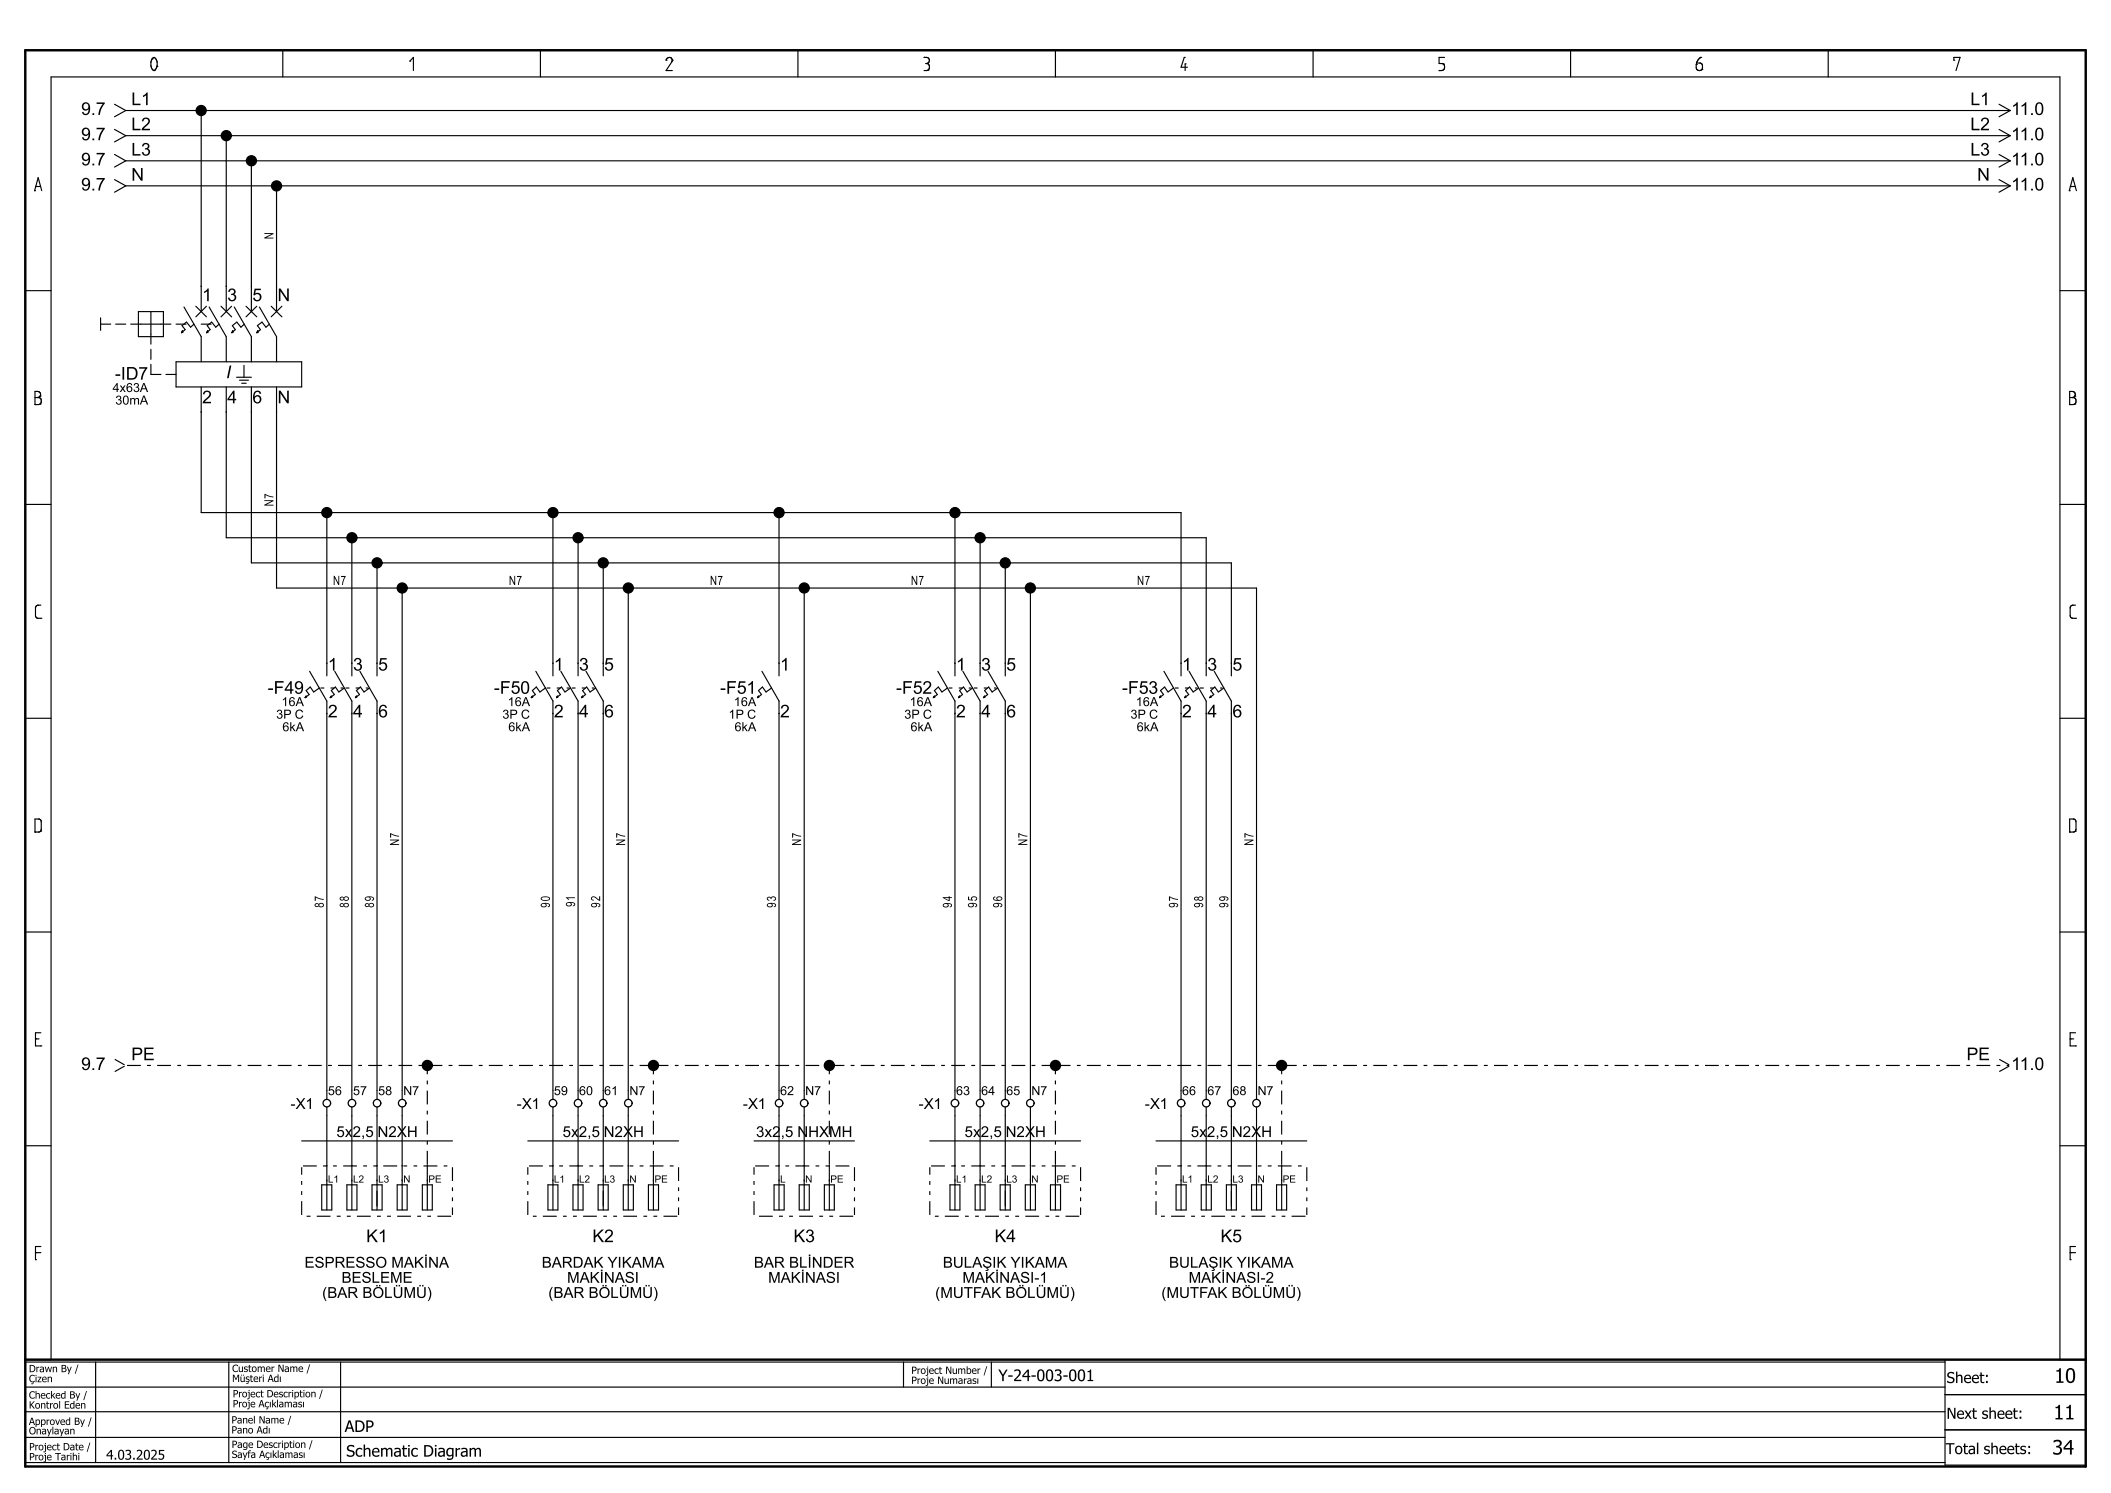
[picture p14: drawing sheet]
<svg xmlns="http://www.w3.org/2000/svg" width="420mm" height="297mm" viewBox="0 0 420 297" stroke-linecap="round" stroke-linejoin="round" font-family="sans-serif">
<defs><g id="words">
<g font-size="4">
<text x="408.7" y="275.1">10</text>
<text x="408.5" y="282.4">11</text>
<text x="408.3" y="289.4">34</text>
</g>
<g font-size="3.5">
<text x="16.1" y="22.9">9.7</text>
<text x="26.1" y="20.9">L1</text>
<text x="392" y="20.9">L1</text>
<text x="400.1" y="22.9">11.0</text>
<text x="16.1" y="27.9">9.7</text>
<text x="26.1" y="25.9">L2</text>
<text x="392" y="25.9">L2</text>
<text x="400.1" y="27.9">11.0</text>
<text x="16.1" y="32.9">9.7</text>
<text x="26.1" y="31">L3</text>
<text x="26.1" y="35.9">N</text>
<text x="392" y="31">L3</text>
<text x="393.4" y="35.9">N</text>
<text x="400.1" y="32.9">11.0</text>
<text x="16.1" y="37.9">9.7</text>
<text x="400.1" y="37.9">11.0</text>
<text x="40.2" y="59.9">1</text>
<text x="45.2" y="59.9">3</text>
<text x="50.2" y="59.9">5</text>
<text x="55.2" y="59.9">N</text>
<text x="22.9" y="75.5">-ID7</text>
<text x="45" y="75.2">I</text>
<text x="40.2" y="80.2">2</text>
<text x="45.2" y="80.2">4</text>
<text x="50.2" y="80.2">6</text>
<text x="55.2" y="80.2">N</text>
<text x="65.2" y="133.4">1</text>
<text x="70.2" y="133.4">3</text>
<text x="75.2" y="133.4">5</text>
<text x="110.2" y="133.4">1</text>
<text x="115.2" y="133.4">3</text>
<text x="120.2" y="133.4">5</text>
<text x="155.2" y="133.4">1</text>
<text x="190.2" y="133.4">1</text>
<text x="195.2" y="133.4">3</text>
<text x="200.2" y="133.4">5</text>
<text x="235.2" y="133.4">1</text>
<text x="240.2" y="133.4">3</text>
<text x="245.2" y="133.4">5</text>
<text x="53.3" y="138">-F49</text>
<text x="65.2" y="142.7">2</text>
<text x="70.2" y="142.7">4</text>
<text x="75.2" y="142.7">6</text>
<text x="98.3" y="138">-F50</text>
<text x="110.2" y="142.7">2</text>
<text x="115.2" y="142.7">4</text>
<text x="120.2" y="142.7">6</text>
<text x="143.3" y="138">-F51</text>
<text x="155.2" y="142.7">2</text>
<text x="178.3" y="138">-F52</text>
<text x="190.2" y="142.7">2</text>
<text x="195.2" y="142.7">4</text>
<text x="200.2" y="142.7">6</text>
<text x="223.2" y="138">-F53</text>
<text x="235.2" y="142.7">2</text>
<text x="240.2" y="142.7">4</text>
<text x="245.2" y="142.7">6</text>
<text x="16.1" y="212.9">9.7</text>
<text x="26.1" y="210.9">PE</text>
<text x="391.2" y="210.9">PE</text>
<text x="400.1" y="212.9">11.0</text>
<text x="72.9" y="247.1">K1</text>
<text x="117.9" y="247.1">K2</text>
<text x="157.9" y="247.1">K3</text>
<text x="197.9" y="247.1">K4</text>
<text x="242.8" y="247.1">K5</text>
</g>
<g font-size="3.2">
<text x="198.6" y="274.7">Y-24-003-001</text>
<text x="68.6" y="284.9">ADP</text>
<text x="68.9" y="289.8">Schematic Diagram</text>
</g>
<g font-size="3">
<text x="57.8" y="220.6">-X1</text>
<text x="102.8" y="220.6">-X1</text>
<text x="147.8" y="220.6">-X1</text>
<text x="182.8" y="220.6">-X1</text>
<text x="227.8" y="220.6">-X1</text>
<text x="66.9" y="226.2">5x</text>
<text x="70.1" y="226.2">2,5</text>
<text x="75.1" y="226.2">N2XH</text>
<text x="111.9" y="226.2">5x</text>
<text x="115.1" y="226.2">2,5</text>
<text x="120.1" y="226.2">N2XH</text>
<text x="150.4" y="226.2">3x2</text>
<text x="155.3" y="226.2">,5 N</text>
<text x="160.8" y="226.2">HXMH</text>
<text x="191.9" y="226.2">5x</text>
<text x="195.1" y="226.2">2,5</text>
<text x="200.1" y="226.2">N2XH</text>
<text x="236.9" y="226.2">5x</text>
<text x="240.1" y="226.2">2,5</text>
<text x="245.1" y="226.2">N2XH</text>
<text x="60.6" y="252.2">ESPRESSO MAKİNA</text>
<text x="67.9" y="255.2">BESLEME</text>
<text x="107.8" y="252.2">BARDAK YIKAMA</text>
<text x="112.8" y="255.2">MAKİNASI</text>
<text x="150" y="252.2">BAR BLİNDER</text>
<text x="152.8" y="255.2">MAKİNASI</text>
<text x="187.6" y="252.2">BULAŞIK YIKAMA</text>
<text x="191.5" y="255.2">MAKİNASI-1</text>
<text x="232.6" y="252.2">BULAŞIK YIKAMA</text>
<text x="236.5" y="255.2">MAKİNASI-2</text>
<text x="64.1" y="258.2">(BAR BÖLÜMÜ)</text>
<text x="109.1" y="258.2">(BAR BÖLÜMÜ)</text>
<text x="186.1" y="258.2">(MUTFAK BÖLÜMÜ)</text>
<text x="231.1" y="258.2">(MUTFAK BÖLÜMÜ)</text>
<text x="387.3" y="275.1">Sheet:</text>
<text x="387.3" y="282.2">Next sheet:</text>
<text x="387.1" y="289.3">Total sheets:</text>
</g>
<text font-size="2.7" x="21.1" y="290.4">4.03.2025</text>
<g font-size="2.5">
<text x="54.4" y="47.6" transform="rotate(-90 54.4 47.6)">N</text>
<text x="22.4" y="78">4x63A</text>
<text x="22.9" y="80.5">30m</text>
<text x="54.4" y="100.7" transform="rotate(-90 54.4 100.7)">N7</text>
<text x="66.2" y="116.4">N7</text>
<text x="101.2" y="116.4">N7</text>
<text x="141.2" y="116.4">N7</text>
<text x="181.2" y="116.4">N7</text>
<text x="226.2" y="116.4">N7</text>
<text x="54.9" y="143">3P C</text>
<text x="56" y="140.5">16A</text>
<text x="99.9" y="143">3P C</text>
<text x="101" y="140.5">16A</text>
<text x="144.9" y="143">1P C</text>
<text x="146" y="140.5">16A</text>
<text x="179.9" y="143">3P C</text>
<text x="181" y="140.5">16A</text>
<text x="224.9" y="143">3P C</text>
<text x="226" y="140.5">16A</text>
<text x="56.2" y="145.5">6kA</text>
<text x="101.1" y="145.5">6kA</text>
<text x="146.1" y="145.5">6kA</text>
<text x="181.1" y="145.5">6kA</text>
<text x="226.1" y="145.5">6kA</text>
<text x="79.4" y="168.2" transform="rotate(-90 79.4 168.2)">N7</text>
<text x="124.4" y="168.2" transform="rotate(-90 124.4 168.2)">N7</text>
<text x="159.4" y="168.2" transform="rotate(-90 159.4 168.2)">N7</text>
<text x="204.4" y="168.2" transform="rotate(-90 204.4 168.2)">N7</text>
<text x="249.4" y="168.2" transform="rotate(-90 249.4 168.2)">N7</text>
<text x="64.4" y="180.6" transform="rotate(-90 64.4 180.6)">87</text>
<text x="69.4" y="180.6" transform="rotate(-90 69.4 180.6)">88</text>
<text x="74.4" y="180.6" transform="rotate(-90 74.4 180.6)">89</text>
<text x="109.4" y="180.6" transform="rotate(-90 109.4 180.6)">90</text>
<text x="114.4" y="180.4" transform="rotate(-90 114.4 180.4)">91</text>
<text x="119.4" y="180.6" transform="rotate(-90 119.4 180.6)">92</text>
<text x="154.4" y="180.6" transform="rotate(-90 154.4 180.6)">93</text>
<text x="189.4" y="180.6" transform="rotate(-90 189.4 180.6)">94</text>
<text x="194.4" y="180.6" transform="rotate(-90 194.4 180.6)">95</text>
<text x="199.4" y="180.6" transform="rotate(-90 199.4 180.6)">96</text>
<text x="234.4" y="180.6" transform="rotate(-90 234.4 180.6)">97</text>
<text x="239.4" y="180.6" transform="rotate(-90 239.4 180.6)">98</text>
<text x="244.4" y="180.6" transform="rotate(-90 244.4 180.6)">99</text>
<text x="65.2" y="217.9">56</text>
<text x="70.2" y="217.9">57</text>
<text x="75.2" y="217.9">58</text>
<text x="80.2" y="217.9">N7</text>
<text x="110.2" y="217.9">59</text>
<text x="115.2" y="217.9">60</text>
<text x="120.2" y="217.9">61</text>
<text x="125.2" y="217.9">N7</text>
<text x="155.2" y="217.9">62</text>
<text x="160.2" y="217.9">N7</text>
<text x="190.2" y="217.9">63</text>
<text x="195.2" y="217.9">64</text>
<text x="200.2" y="217.9">65</text>
<text x="205.2" y="217.9">N7</text>
<text x="235.2" y="217.9">66</text>
<text x="240.2" y="217.9">67</text>
<text x="245.2" y="217.9">68</text>
<text x="250.2" y="217.9">N7</text>
</g>
<g font-size="2">
<text x="65.2" y="235.3">L1</text>
<text x="70.2" y="235.3">L2</text>
<text x="75.2" y="235.3">L3</text>
<text x="80.2" y="235.3">N</text>
<text x="85.2" y="235.3">PE</text>
<text x="110.2" y="235.3">L1</text>
<text x="115.2" y="235.3">L2</text>
<text x="120.2" y="235.3">L3</text>
<text x="125.2" y="235.3">N</text>
<text x="130.2" y="235.3">PE</text>
<text x="155.2" y="235.3">L</text>
<text x="160.2" y="235.3">N</text>
<text x="165.2" y="235.3">PE</text>
<text x="190.2" y="235.3">L1</text>
<text x="195.2" y="235.3">L2</text>
<text x="200.2" y="235.3">L3</text>
<text x="205.2" y="235.3">N</text>
<text x="210.2" y="235.3">PE</text>
<text x="235.2" y="235.3">L1</text>
<text x="240.2" y="235.3">L2</text>
<text x="245.2" y="235.3">L3</text>
<text x="250.2" y="235.3">N</text>
<text x="255.2" y="235.3">PE</text>
<text x="5.8" y="273">Drawn By /</text>
<text x="5.8" y="275">Çizen</text>
<text x="46.2" y="272.9">Customer Name /</text>
<text x="46.2" y="274.9">Müşteri Adı</text>
<text x="181.3" y="273.3">Project Number /</text>
<text x="181.3" y="275.3">Proje Numarası</text>
<text x="5.8" y="278.2">Checked By /</text>
<text x="5.8" y="280.2">Kontrol Eden</text>
<text x="46.3" y="278">Project Description /</text>
<text x="46.3" y="280">Proje Açıklaması</text>
<text x="5.8" y="283.5">Approved By /</text>
<text x="5.8" y="285.3">Onaylayan</text>
<text x="46.1" y="283.2">Panel Name /</text>
<text x="46.1" y="285.2">Pano Adı</text>
<text x="5.8" y="288.5">Project Date /</text>
<text x="5.8" y="290.5">Proje Tarihi</text>
<text x="46.1" y="288">Page Description /</text>
<text x="46.1" y="290">Sayfa Açıklaması</text>
</g>
</g></defs>
<g fill="none" stroke="#000" stroke-width=".23">
<path d="M30.3 11.7h.1M30.3 11.7l-.3 .7v.8l.3 .5 .4 .3M30.3 11.7a.49 .49 0 0 1 .6-.2 .49 .49 0 0 1 .3 .5v1.2M30.7 14h.1M31.2 13.2h.1M31.2 13.2l-.2 .6-.3 .2M56.3 10v5.3M81.5 12.2h.1M81.5 12.2l.7-.8v2.6M107.5 10v5.3M132.5 12h.1M132.5 12a.63 .63 0 0 1 .6-.6 .63 .63 0 0 1 .7 .6"/>
<path d="M133.8 12h.1M133.8 12l-1.3 2h1.3M158.7 10v5.3M183.8 11.4h.1M183.8 11.4h.6a.61 .61 0 0 1 .5 .6 .61 .61 0 0 1-.4 .6M184.2 12.6h.3M184.5 12.6h.1M184.5 12.6a.75 .75 0 0 1 .1 1.3M184.5 12.6h-.1M184.6 13.9h.1M184.6 13.9l-.8 .1M210 10v5.3"/>
<path d="M235.6 11.4h.1M235.6 11.4l-.6 2h1.2M235.8 12.7h.1M235.8 12.7v1.3M261.2 10v5.3M286.3 14h.1M287.1 12.7h.1M287.1 12.7a.74 .74 0 0 1 .3 .8 .74 .74 0 0 1-.6 .5h-.5M287.4 11.4h-1.1v1.2l.8 .1M312.5 10v5.3M337.5 12.8h.1M338.4 11.4h.1"/>
<path d="M338.4 11.4l-.4 .3-.4 .7-.1 1.1a.63 .63 0 0 0 .6 .5 .63 .63 0 0 0 .6-.4v-.6l-.2-.3-1-.2M338.6 13.8h.1M363.7 10v5.3M388.7 12h.1M388.7 12v-.6h1.3l-.8 2.6M6.9 37.9h.1M6.9 37.9l.7-2.6 .7 2.6M7.1 37.1h.1M7.1 37.1h1M22.8 20.7l2.2 1.3M22.8 25.7l2.2 1.3M22.8 30.7l2.2 1.3"/>
<path d="M22.8 35.7l2.2 1.3M25 22l-2.2 1.2M25 22h374.9M25 27l-2.2 1.2M25 27h374.9M25 32l-2.2 1.2M25 32h374.9M25 37l-2.2 1.2M25 37h374.9M40 22v40M45 27v35M50 32v30"/>
<path d="M55 37v25M397.7 20.7l2.2 1.3M397.7 25.7l2.2 1.3M397.7 30.7l2.2 1.3M397.7 35.7l2.2 1.3M399.9 22l-2.2 1.2M399.9 27l-2.2 1.2M399.9 32l-2.2 1.2M399.9 37l-2.2 1.2M411.7 37.9h.1M411.7 37.9l.7-2.6 .7 2.6M411.9 37.1h.1"/>
<path d="M411.9 37.1h1M5 57.8h5.2M409.8 57.8h5.2M7 79.1h.8l.3 .2 .1 .7-.2 .4M7.5 79.1h.1M7.5 79.1a.61 .61 0 0 0 .6-.6 .61 .61 0 0 0-.6-.6h-.5v2.6M8 78.8h.1M20 64.5h2M20 63.2v2.5M23 64.5h2M26 64.5h8M27.5 62h5v5h-5z"/>
<path d="M30 62v6.5M30 69.5v2M30 72.5v2h2M33 74.5h2M35 72h25v5h-25zM35 64.5h2M36.3 65.8l-.2 .4M36.4 66.1l-.3 .1M36.6 61.1l3.4 5.9v5M38.6 64.5l-.7 .6-.8-1-.9 .7 .6 .8-.7 .6M39 60.9l2.1 2.1M40 77v25h195v32.5"/>
<path d="M40 64.5h2M41.1 60.9l-2.1 2.1M41.3 65.8l-.2 .4M41.4 66.1l-.3 .1M41.6 61.1l3.4 5.9v5M43.6 64.5l-.7 .6-.8-1-.9 .7 .6 .8-.7 .6M44 60.9l2.1 2.1M45 77v30h195v27.5M46.1 60.9l-2.1 2.1M46.3 65.8l-.2 .4M46.4 66.1l-.3 .1M46.6 61.1l3.4 5.9v5"/>
<path d="M47.1 75h2.9M47.7 75.6h1.7M48.1 76.2h.9M48.5 72.7v2.3M48.6 64.5l-.7 .6-.8-1-.9 .7 .6 .8-.7 .6M48.9 60.9l2.2 2.1M50 77v35h195v22.5M51.1 60.9l-2.2 2.1M51.3 65.8l-.2 .4M51.4 66.1l-.3 .1M51.6 61.1l3.4 5.9v5M53.6 64.5l-.7 .6-.8-1-.9 .7 .6 .8-.7 .6"/>
<path d="M53.9 60.9l2.2 2.1M55 77v40h195v101.7M56.1 60.9l-2.2 2.1M411.8 79.1h.8a.75 .75 0 0 1 .2 1.3M412.3 79.1h.1M412.8 78.8h.1M412.8 78.8a.61 .61 0 0 0-.5-.9h-.5v2.6M412.8 78.8l-.5 .3M7 80.5h.1M8 80.4h.1M8 80.4l-1 .1M411.8 80.5h.1"/>
<path d="M412.8 80.4h.1M412.8 80.4l-1 .1M5 100.3h5.2M65 102v32.5M70 107v27.5M75 112v22.5M80 117v101.7M110 102v32.5M115 107v27.5M120 112v22.5M125 117v101.7M155 102v32.5"/>
<path d="M160 117v101.7M190 102v32.5M195 107v27.5M200 112v22.5M205 117v101.7M409.8 100.3h5.2M7.4 120.4h.1M7.4 120.4l-.3 .5v1.7l.3 .4h.7M8.1 123h.1M8.1 120.4h-.7M60.9 138.5l-.2 .3M61 138.7l-.3 .1"/>
<path d="M61.6 133.5l3.4 6v79.2M63.5 136.9l-1.1 .8-.7-1-.8 .7 .6 .8-.8 .6M63.8 136.9h.7M65.8 136.9h.7M65.9 138.5l-.2 .3M66 138.7l-.3 .1M66.6 133.5l3.4 6v79.2M67.8 136.9h.5M68.5 136.9l-1.1 .8-.7-1-.8 .7 .6 .8-.8 .6M68.8 136.9h.7M70.8 136.9h.7M70.9 138.5l-.2 .3"/>
<path d="M71 138.7l-.3 .1M71.6 133.5l3.4 6v79.2M72.8 136.9h.5M73.5 136.9l-1.1 .8-.7-1-.8 .7 .6 .8-.8 .6M105.9 138.5l-.2 .3M106 138.7l-.3 .1M106.6 133.5l3.4 6v79.2M108.5 136.9l-1.1 .8-.7-1-.8 .7 .6 .8-.8 .6M108.8 136.9h.7M110.8 136.9h.7M110.9 138.5l-.2 .3M111 138.7l-.3 .1"/>
<path d="M111.6 133.5l3.4 6v79.2M112.8 136.9h.5M113.5 136.9l-1.1 .8-.7-1-.8 .7 .6 .8-.8 .6M113.8 136.9h.7M115.7 136.9h.8M115.9 138.5l-.2 .3M116 138.7l-.3 .1M116.6 133.5l3.4 6v79.2M117.8 136.9h.5M118.5 136.9l-1.1 .8-.7-1-.8 .7 .6 .8-.8 .6M150.9 138.5l-.2 .3M151 138.7l-.3 .1"/>
<path d="M151.6 133.5l3.4 6v79.2M153.5 136.9l-1.1 .8-.7-1-.8 .7 .6 .8-.8 .6M185.9 138.5l-.2 .3M186 138.7l-.3 .1M186.6 133.5l3.4 6v79.2M188.5 136.9l-1.1 .8-.7-1-.8 .7 .6 .8-.8 .6M188.7 136.9h.8M190.8 136.9h.7M190.9 138.5l-.2 .3M191 138.7l-.3 .1M191.6 133.5l3.4 6v79.2M192.7 136.9h.5"/>
<path d="M193.5 136.9l-1.1 .8-.7-1-.8 .7 .6 .8-.8 .6M193.8 136.9h.7M195.7 136.9h.8M195.9 138.5l-.2 .3M196 138.7l-.3 .1M196.6 133.5l3.4 6v79.2M197.7 136.9h.5M198.5 136.9l-1.1 .8-.7-1-.8 .7 .6 .8-.8 .6M230.9 138.5l-.2 .3M231 138.7l-.3 .1M231.6 133.5l3.4 6v79.2M233.5 136.9l-1.1 .8-.7-1-.8 .7 .6 .8-.8 .6"/>
<path d="M233.7 136.9h.8M235.7 136.9h.8M235.9 138.5l-.2 .3M236 138.7l-.3 .1M236.6 133.5l3.4 6v79.2M237.7 136.9h.5M238.5 136.9l-1.1 .8-.7-1-.8 .7 .6 .8-.8 .6M238.7 136.9h.8M240.7 136.9h.8M240.9 138.5l-.2 .3M241 138.7l-.3 .1M241.6 133.5l3.4 6v79.2"/>
<path d="M242.7 136.9h.5M243.5 136.9l-1.1 .8-.7-1-.8 .7 .6 .8-.8 .6M412.2 120.4h.1M412.2 120.4l-.3 .4v1.6a.51 .51 0 0 0 .5 .6h.5M412.9 123h.1M412.9 120.4h-.7M5 142.9h5.2M409.8 142.9h5.2M7 165.5h.1M8.1 165.3h.1M8.1 165.3l.1-.2-.1-1.9-.3-.3h-.8v2.6M8.1 165.3l-.3 .2h-.8"/>
<path d="M411.8 165.5h.1M412.9 165.3h.1M412.9 165.3l.1-.3-.1-1.8-.3-.3h-.8v2.6M412.9 165.3l-.3 .2h-.8M5 185.4h5.2M409.8 185.4h5.2M7.1 206.7h.1M7.1 206.7h.7M8.1 208.1h.1M8.1 205.4h-1v2.7h1M22.8 210.7l2 1.1M24.8 212.1l-2 1.1"/>
<path d="M25.3 212h2.7M29.3 212h.7M31.3 212h2.7M35.3 212h.7M37.3 212h2.7M41.3 212h.7M43.3 212h2.7M47.3 212h.7M49.3 212h2.7M53.3 212h.7M55.3 212h2.7M59.3 212h.7"/>
<path d="M61.3 212h2.7M65.3 212h.7M67.3 212h2.7M71.3 212h.7M73.3 212h2.7M77.3 212h.7M79.3 212h2.7M83.3 212h.7M85 217v2.7M85 214.9v.8M85 212.2v1.5M85.3 212h2.7"/>
<path d="M89.3 212h.7M91.3 212h2.7M95.2 212h.8M97.3 212h2.7M101.3 212h.7M103.3 212h2.7M107.3 212h.7M109.2 212h2.8M113.3 212h.7M115.3 212h2.7M119.3 212h.7M121.3 212h2.7"/>
<path d="M125.2 212h.8M127.3 212h2.4M130 217v2.7M130 214.9v.8M130 212.2v1.5M130.3 212h2.7M134.3 212h.7M136.2 212h2.8M140.3 212h.7M142.2 212h2.8M146.3 212h.7M148.3 212h2.7"/>
<path d="M152.2 212h.8M154.3 212h2.7M158.2 212h.8M160.2 212h2.8M164.2 212h.5M165 217v2.7M165 214.9v.8M165 212.2v1.5M165.3 212h2.7M169.2 212h.8M171.2 212h2.8M175.2 212h.8"/>
<path d="M177.2 212h2.8M181.3 212h.7M183.2 212h2.8M187.2 212h.8M189.3 212h2.7M193.2 212h.8M195.2 212h2.8M199.2 212h.8M201.2 212h2.8M205.2 212h.8M207.2 212h2.6M210 217v2.7"/>
<path d="M210 214.9v.8M210 212.2v1.5M210.2 212h2.8M214.2 212h.8M216.2 212h2.8M220.2 212h.8M222.2 212h2.8M226.2 212h.8M228.2 212h2.8M232.2 212h.8M234.2 212h2.8M238.2 212h.8"/>
<path d="M240.2 212h2.8M244.2 212h.8M246.2 212h2.8M250.2 212h.8M252.2 212h2.5M255 217v2.7M255 214.9v.8M255 212.2v1.5M255.2 212h2.8M259.2 212h.8M261.2 212h2.8M265.2 212h.8"/>
<path d="M267.2 212h2.8M271.2 212h.8M273.2 212h2.8M277.2 212h.8M279.2 212h2.8M283.2 212h.8M285.2 212h2.8M289.2 212h.8M291.2 212h2.8M295.2 212h.8M297.2 212h2.8M301.2 212h.8"/>
<path d="M303.2 212h2.8M307.2 212h.8M309.2 212h2.8M313.2 212h.8M315.2 212h2.8M319.2 212h.8M321.2 212h2.8M325.2 212h.8M327.2 212h2.8M331.2 212h.8M333.2 212h2.8M337.2 212h.8"/>
<path d="M339.2 212h2.8M343.2 212h.8M345.2 212h2.8M349.2 212h.8M351.2 212h2.8M355.2 212h.8M357.2 212h2.8M361.2 212h.8M363.2 212h2.8M367.2 212h.8M369.2 212h2.8M373.2 212h.8"/>
<path d="M375.2 212h2.8M379.2 212h.8M381.2 212h2.8M385.2 212h.8M387.2 212h2.8M391.2 212h.8M393.2 212h2.8M397.2 212h.8M397.8 210.7l1.9 1.1M399.2 212h.5M399.7 212.1l-1.9 1.1M411.9 206.7h.1"/>
<path d="M411.9 206.7h.7M412.9 208.1h.1M412.9 205.4h-1v2.7h1M5 227.9h5.2M60 239v2.7M60 236.9v.8M60 234.9v.8M60 232.2v1.5M60 227h30M60.3 231.9h2.7M64 235.7h2v5h-2zM64.3 231.9h.7"/>
<path d="M65 220.2v20.5M66.3 231.9h.7M68.3 231.9h2.7M69 235.7h2v5h-2zM70 220.2v20.5M72.3 231.9h.7M74 235.7h2v5h-2zM74.3 231.9h.7M75 220.2v20.5M76.3 231.9h2.7M79 235.7h2v5h-2zM80 220.2v20.5"/>
<path d="M80.3 231.9h.7M82.3 231.9h.7M84 235.7h2v5h-2zM84.3 231.9h2.7M85 228.9v2.8M85 227v.7M85 222.9v2.8M85 220.9v.8M85 231.8v8.9M88.3 231.9h.7M90 232.2v2.7M90 236.2v.7"/>
<path d="M90 238.2v.8M105 239v2.7M105 236.9v.8M105 234.9v.8M105 232.2v1.5M105 227h30M105.3 231.9h2.7M109 235.7h2v5h-2zM109.2 231.9h.8M110 220.2v20.5M111.3 231.9h.7M113.3 231.9h2.7"/>
<path d="M114 235.7h2v5h-2zM115 220.2v20.5M117.2 231.9h.8M119 235.7h2v5h-2zM119.3 231.9h.7M120 220.2v20.5M121.3 231.9h2.7M124 235.7h2v5h-2zM125 220.2v20.5M125.2 231.9h.8M127.3 231.9h.7M129 235.7h2v5h-2z"/>
<path d="M129.3 231.9h2.7M130 228.9v2.8M130 227v.7M130 222.9v2.8M130 220.9v.8M130 231.8v8.9M133.2 231.9h.8M135 232.2v2.7M135 236.2v.7M135 238.2v.8M150 239v2.7M150 236.9v.8"/>
<path d="M150 234.9v.8M150 232.2v1.5M150 227h20M150.2 231.9h2.8M154 235.7h2v5h-2zM154.3 231.9h.7M155 220.2v20.5M156.3 231.9h.7M158.2 231.9h2.8M159 235.7h2v5h-2zM160 220.2v20.5M162.3 231.9h.7"/>
<path d="M164 235.7h2v5h-2zM164.2 231.9h.8M165 228.9v2.8M165 227v.7M165 222.9v2.8M165 220.9v.8M165 231.8v8.9M166.2 231.9h2.8M170 232.2v2.7M170 236.2v.7M170 238.2v.8M185 239v2.7"/>
<path d="M185 236.9v.8M185 234.9v.8M185 232.2v1.5M185 227h30M185.2 231.9h2.8M189 235.7h2v5h-2zM189.3 231.9h.7M190 220.2v20.5M191.2 231.9h.8M193.2 231.9h2.8M194 235.7h2v5h-2zM195 220.2v20.5"/>
<path d="M197.2 231.9h.8M199 235.7h2v5h-2zM199.2 231.9h.8M200 220.2v20.5M201.2 231.9h2.8M204 235.7h2v5h-2zM205 220.2v20.5M205.2 231.9h.8M207.2 231.9h.8M209 235.7h2v5h-2zM209.2 231.9h2.8M210 228.9v2.8"/>
<path d="M210 227v.7M210 222.9v2.8M210 220.9v.8M210 231.8v8.9M213.2 231.9h.8M215 232.2v2.7M215 236.2v.7M215 238.2v.8M230 239v2.7M230 236.9v.8M230 234.9v.8M230 232.2v1.5"/>
<path d="M230 227h30M230.2 231.9h2.8M234 235.7h2v5h-2zM234.2 231.9h.8M235 220.2v20.5M236.2 231.9h.8M238.2 231.9h2.8M239 235.7h2v5h-2zM240 220.2v20.5M242.2 231.9h.8M244 235.7h2v5h-2zM244.2 231.9h.8"/>
<path d="M245 220.2v20.5M246.2 231.9h2.8M249 235.7h2v5h-2zM250 220.2v20.5M250.2 231.9h.8M252.2 231.9h.8M254 235.7h2v5h-2zM254.2 231.9h2.8M255 228.9v2.8M255 227v.7M255 222.9v2.8M255 220.9v.8"/>
<path d="M255 231.8v8.9M258.2 231.9h.8M260 232.2v2.7M260 236.2v.7M260 238.2v.8M409.8 227.9h5.2M7.1 250.6h.1M7.1 249.2h.1M7.1 249.2h1M8.1 248h-1v2.6M61 241.9h.8M63 241.9h2.8"/>
<path d="M67 241.9h.8M69 241.9h.8M71 241.9h2.8M75 241.9h.8M77 241.9h.8M79 241.9h2.8M83 241.9h.8M85 241.9h.8M87 241.9h2.8M90 240.2v1.5M106 241.9h.8M108 241.9h2.8"/>
<path d="M112 241.9h.8M114 241.9h.8M116 241.9h2.7M120 241.9h.8M122 241.9h.8M124 241.9h2.7M128 241.9h.8M130 241.9h.8M132 241.9h2.7M135 240.2v1.5M151 241.9h2.7M155 241.9h.8"/>
<path d="M157 241.9h.8M159 241.9h2.7M163 241.9h.8M165 241.9h.8M167 241.9h2.7M170 240.2v1.5M186 241.9h.7M188 241.9h2.8M192 241.9h.7M194 241.9h.7M196 241.9h2.8M200 241.9h.7"/>
<path d="M202 241.9h.7M204 241.9h2.7M208 241.9h.7M210 241.9h.7M212 241.9h2.7M215 240.2v1.5M231 241.9h.7M233 241.9h2.7M237 241.9h.7M239 241.9h.7M241 241.9h2.7M245 241.9h.7"/>
<path d="M247 241.9h.7M249 241.9h2.7M253 241.9h.7M255 241.9h.7M257 241.9h2.7M260 240.2v1.5M411.9 250.6h.1M411.9 249.2h.1M411.9 249.2h1M412.9 248h-1v2.6M5 270.5h5.2v-255.2h399.6v255.2h5.2M5 271h382"/>
<path d="M5 275.9h382M19 271v19.9M45.5 271v19.9M67.8 271v19.9M179.8 271v4.9M197.2 271v4.9M387 270.4v21.1h28M387 277.4h28M5 280.8h382M5 285.9h382M5 290.9h382M387 284.4h28"/>
</g>
<path d="M5 10h410v281.7h-410zM5 270.5h410" fill="none" stroke="#000" stroke-width=".48"/>
<g fill="none" stroke="#000" stroke-width=".25">
<circle cx="40" cy="22" r="1"/>
<circle cx="45" cy="27" r="1"/>
<circle cx="50" cy="32" r="1"/>
<circle cx="55" cy="37" r="1"/>
<circle cx="65" cy="102" r="1"/>
<circle cx="70" cy="107" r="1"/>
<circle cx="75" cy="112" r="1"/>
<circle cx="80" cy="117" r="1"/>
<circle cx="110" cy="102" r="1"/>
<circle cx="115" cy="107" r="1"/>
<circle cx="120" cy="112" r="1"/>
<circle cx="125" cy="117" r="1"/>
<circle cx="155" cy="102" r="1"/>
<circle cx="160" cy="117" r="1"/>
<circle cx="190" cy="102" r="1"/>
<circle cx="195" cy="107" r="1"/>
<circle cx="200" cy="112" r="1"/>
<circle cx="205" cy="117" r="1"/>
<circle cx="65" cy="219.5" r=".75"/>
<circle cx="70" cy="219.5" r=".75"/>
<circle cx="75" cy="219.4" r=".75"/>
<circle cx="80" cy="219.5" r=".75"/>
<circle cx="85" cy="212" r="1"/>
<circle cx="110" cy="219.5" r=".75"/>
<circle cx="115" cy="219.5" r=".75"/>
<circle cx="120" cy="219.4" r=".75"/>
<circle cx="125" cy="219.5" r=".75"/>
<circle cx="130" cy="212" r="1"/>
<circle cx="155" cy="219.5" r=".75"/>
<circle cx="160" cy="219.5" r=".75"/>
<circle cx="165" cy="212" r="1"/>
<circle cx="190" cy="219.5" r=".75"/>
<circle cx="195" cy="219.4" r=".75"/>
<circle cx="200" cy="219.5" r=".75"/>
<circle cx="205" cy="219.5" r=".75"/>
<circle cx="210" cy="212" r="1"/>
<circle cx="235" cy="219.4" r=".75"/>
<circle cx="240" cy="219.5" r=".75"/>
<circle cx="245" cy="219.5" r=".75"/>
<circle cx="250" cy="219.4" r=".75"/>
<circle cx="255" cy="212" r="1"/>
</g>
<g fill="#000">
<circle cx="40" cy="22" r="1"/>
<circle cx="45" cy="27" r="1"/>
<circle cx="50" cy="32" r="1"/>
<circle cx="55" cy="37" r="1"/>
<circle cx="65" cy="102" r="1"/>
<circle cx="70" cy="107" r="1"/>
<circle cx="75" cy="112" r="1"/>
<circle cx="80" cy="117" r="1"/>
<circle cx="110" cy="102" r="1"/>
<circle cx="115" cy="107" r="1"/>
<circle cx="120" cy="112" r="1"/>
<circle cx="125" cy="117" r="1"/>
<circle cx="155" cy="102" r="1"/>
<circle cx="160" cy="117" r="1"/>
<circle cx="190" cy="102" r="1"/>
<circle cx="195" cy="107" r="1"/>
<circle cx="200" cy="112" r="1"/>
<circle cx="205" cy="117" r="1"/>
<circle cx="85" cy="212" r="1"/>
<circle cx="130" cy="212" r="1"/>
<circle cx="165" cy="212" r="1"/>
<circle cx="210" cy="212" r="1"/>
<circle cx="255" cy="212" r="1"/>
</g>
<use href="#words"/>
</svg>
